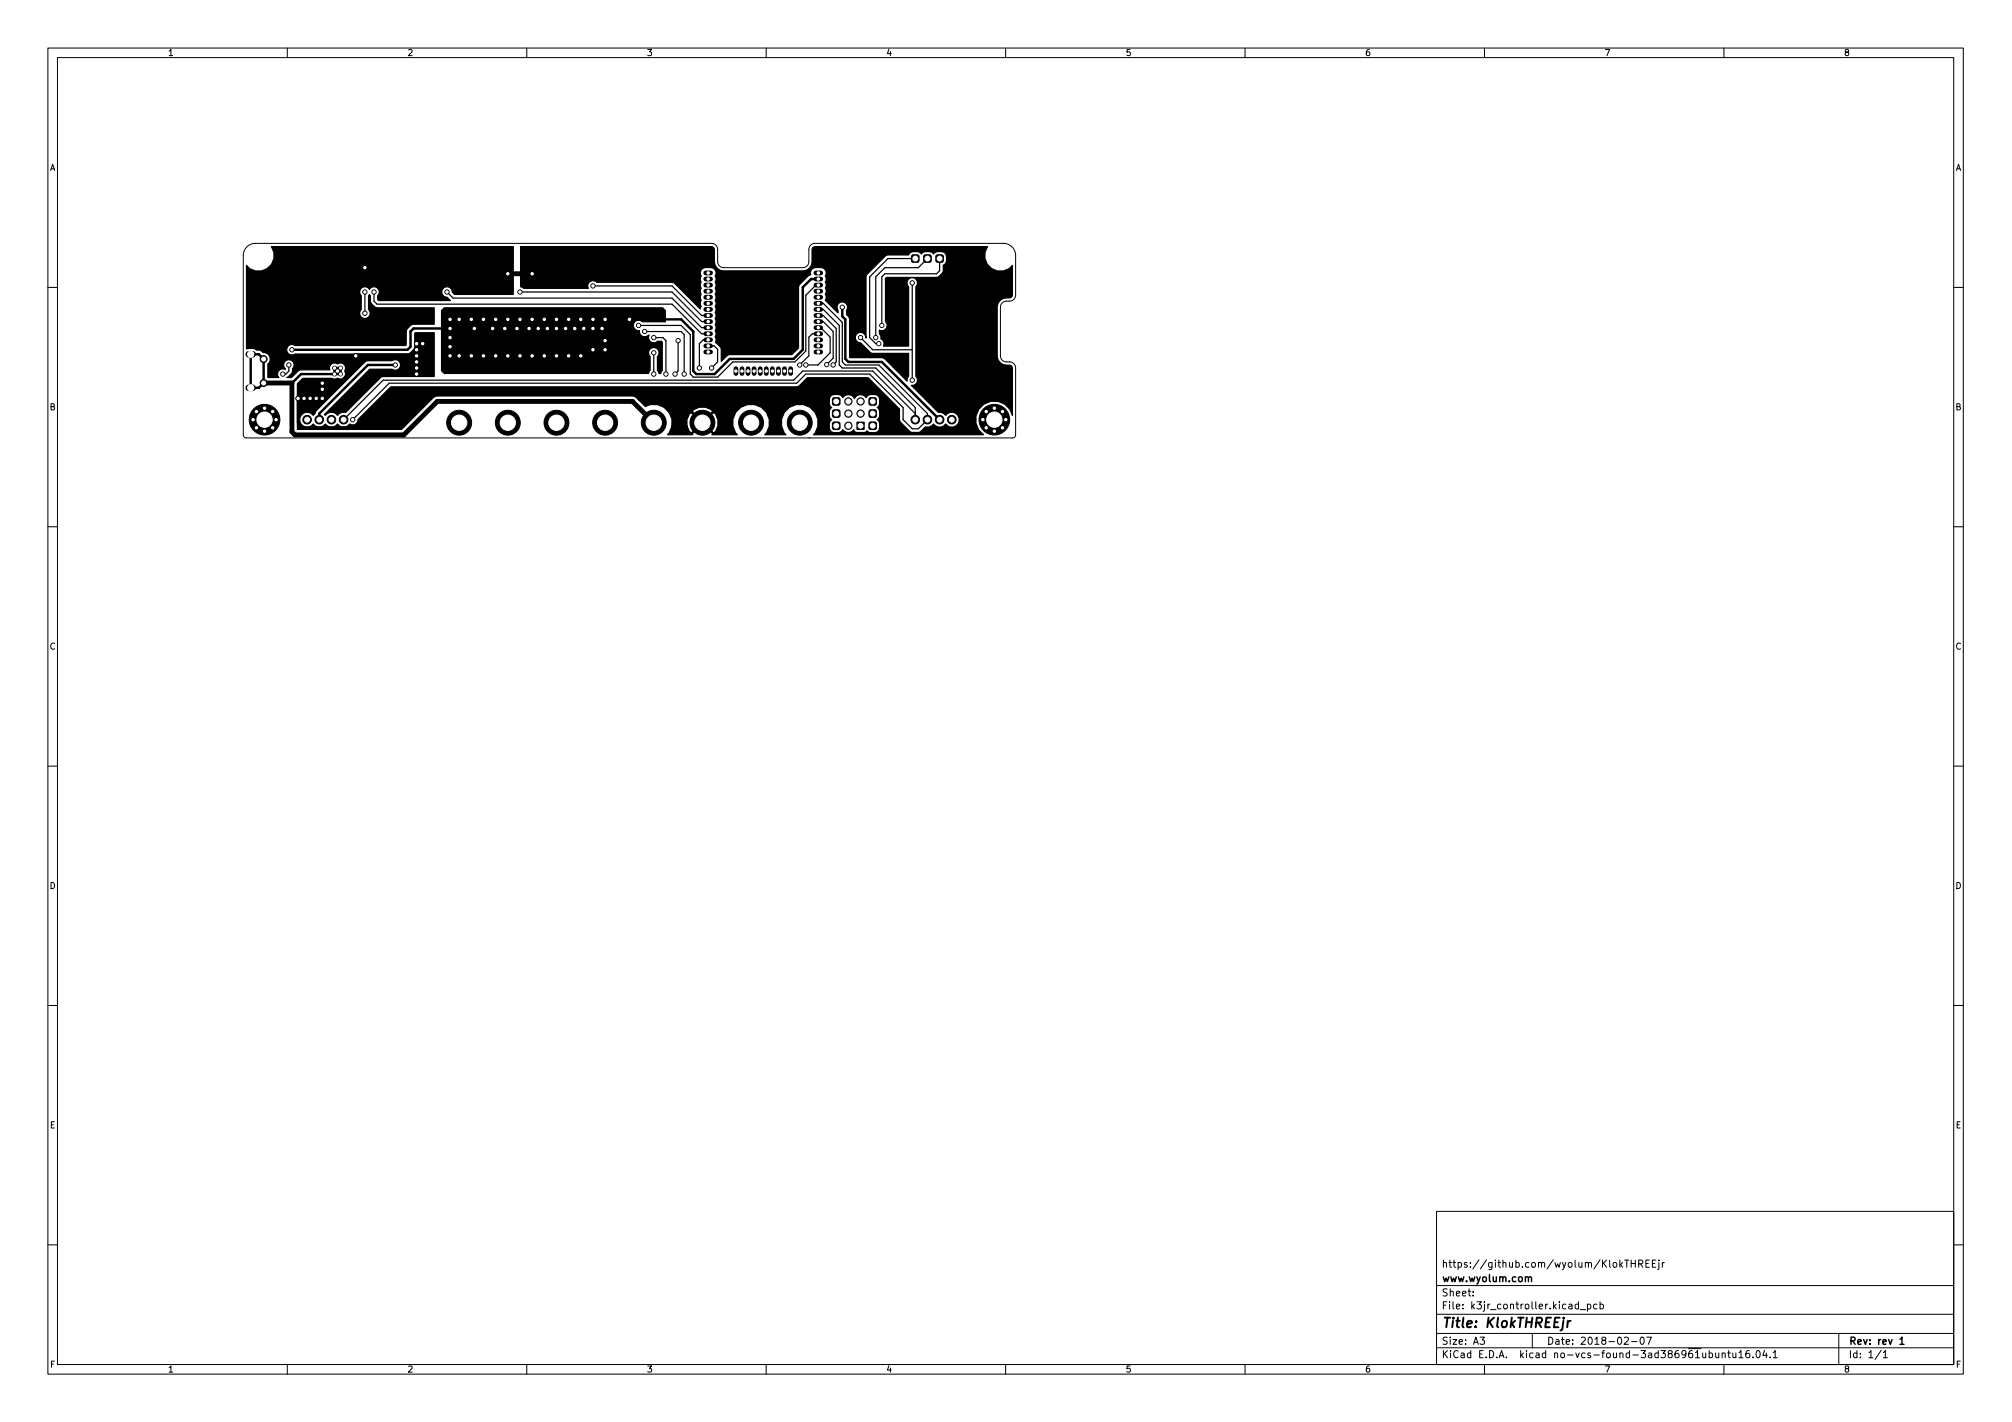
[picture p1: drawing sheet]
<svg xmlns="http://www.w3.org/2000/svg" width="420mm" height="297mm" viewBox="0 0 420 297" stroke-linecap="round" stroke-linejoin="round" font-family="sans-serif">
<defs><g id="words">
<text font-size="2.8" x="301" y="277.3">Title: KlokTHREEjr</text>
<g font-size="2.1">
<text x="301" y="267.8">www.wyolum.com</text>
<text x="301" y="264.8">https://github.com/wyolum/KlokTHREEjr</text>
<text x="301" y="273.5">File: k3jr_controller.kicad_pcb</text>
<text x="301" y="270.8">Sheet:</text>
<text x="301" y="280.9">Size: A3</text>
<text x="323" y="280.9">Date: 2018-02-07</text>
<text x="386" y="280.9">Rev: rev 1</text>
<text x="301" y="283.7">KiCad E.D.A. kicad no-vcs-found-3ad386961ubuntu16.04.1</text>
<text x="386" y="283.7">Id: 1/1</text>
</g>
<g font-size="1.8">
<text x="35" y="11.7">1</text>
<text x="85" y="11.7">2</text>
<text x="135" y="11.7">3</text>
<text x="185" y="11.7">4</text>
<text x="235" y="11.7">5</text>
<text x="285" y="11.7">6</text>
<text x="335" y="11.7">7</text>
<text x="385" y="11.7">8</text>
<text x="10.3" y="35.7">A</text>
<text x="408.3" y="35.7">A</text>
<text x="10.3" y="85.7">B</text>
<text x="408.3" y="85.7">B</text>
<text x="10.3" y="135.7">C</text>
<text x="408.3" y="135.7">C</text>
<text x="10.3" y="185.7">D</text>
<text x="408.3" y="185.7">D</text>
<text x="10.4" y="235.7">E</text>
<text x="408.4" y="235.7">E</text>
<text x="10.4" y="285.7">F</text>
<text x="35" y="286.7">1</text>
<text x="85" y="286.7">2</text>
<text x="135" y="286.7">3</text>
<text x="185" y="286.7">4</text>
<text x="235" y="286.7">5</text>
<text x="285" y="286.7">6</text>
<text x="335" y="286.7">7</text>
<text x="385" y="286.7">8</text>
<text x="408.4" y="285.7">F</text>
</g>
</g></defs>
<g fill="none" stroke="#000" stroke-width=".21">
<path d="M10 10h400v277h-400zM12 12h396v273h-396zM60 10v2M110 10v2M160 10v2M210 10v2M260 10v2M310 10v2M360 10v2M51.5 51.6l1-.6 .8-.2h95.3a1.27 1.27 0 0 1 1.3 1.3v2.5a1.27 1.27 0 0 0 1.2 1.3h16.5a1.27 1.27 0 0 0 1.3-1.3v-2.5a1.27 1.27 0 0 1 1.3-1.3h39.3a2.54 2.54 0 0 1 2.6 2.6v8.2a1.27 1.27 0 0 1-1.3 1.3h-.6a1.27 1.27 0 0 0-1.3 1.3v10.1a1.27 1.27 0 0 0 1.3 1.3h.6a1.27 1.27 0 0 1 1.3 1.3v13.9l-.2 .5-.4 .2h-160.2l-.4-.3-.1-.4v-37.4l.2-.9zM209.5 50.8h.1M10 60h2"/>
<path d="M408 60h2M168.9 91.5h.1M10 110h2M408 110h2M10 160h2M408 160h2M10 210h2M408 210h2M300 253h108v32h-108zM10 260h2M300 278.5h108M300 274.5h108"/>
<path d="M300 268.5h108M307.6 270.6v.1M307.6 269.8v.1M309.1 279.3h.9l-.5 .6 .4 .1v.7l-.2 .1-.6-.1M320 278.5v3M329.6 272.5l-.4-.1-.3 .3 .2 .6h.5M329.6 271.9v1.5M330 273.6h1.1M331.5 272.5l.4-.1 .3 .3-.1 .6h-.6M331.5 272.4v1.5M333.5 272.5l-.4-.1-.3 .3 .1 .6h.6M334.1 272.5l.5-.1 .3 .3-.2 .6h-.6"/>
<path d="M334.1 271.9v1.5M338.4 264.1l.4 .6M338.8 263.7l-.5 .6M339.2 279.5l.6-.2 .3 .4-1 1.1h1M339.3 263.2h.8M339.7 263.2v1.5M340.6 263.2v1.5M340.6 263.9h.9M341.5 263.2v1.5M342.2 264l.7-.1 .2-.2-.1-.3-.8-.2v1.5M342.6 264l.5 .7M342.7 279.4l.1-.1a.8 .8 0 0 1 .6 .8 .8 .8 0 0 1-.6 .7 1 1 0 0 1-.1-1.4z"/>
<path d="M343.7 263.9h.5M343.8 279.3h1.1l-.7 1.5M344.4 263.2h-.7v1.5h.7M345.1 263.9h.5M345.8 263.2h-.7v1.5h.7M346.4 263.7v1.3l-.3 .2M346.4 263.2v.2M347.1 263.7v1M347.6 263.7l-.5 .3M384 278.5v6.5M408 260h2M60 285v2"/>
<path d="M110 285v2M160 285v2M210 285v2M260 285v2M300 281.5h108M310 285v2M340.7 280.2h1.2M356.9 282.7l.5-.1 .2 .3-.1 .6h-.6M356.9 282.1v1.5M358.3 282.6l.1 .9 .3 .1 .2-.1M358.9 282.6v1M359.6 282.8l.2-.2 .4 .1 .1 .9"/>
<path d="M359.6 282.6v1M360 285v2M360.8 282.6h.6M361 282.1v1.3l.4 .2M361.9 282.6v.9l.4 .1 .2-.1M362.5 282.6v1M363.1 282.5l.5-.4v1.5M363.1 283.6h.9M365.3 282.1l-.4 .1a1.01 1.01 0 0 0 0 1.4l.4-.1 .1-.5-.3-.3-.4 .1-.1 .2M366.1 283.5v.1M366.9 282.2l.2-.1a.8 .8 0 0 1 .5 .8 .8 .8 0 0 1-.5 .7 1 1 0 0 1-.2-1.4zM368.5 282l-.4 1.1h1"/>
<path d="M368.8 282.6v1M369.6 283.5v.1M370.3 282.5l.4-.4v1.5M370.3 283.6h.8M392.8 282l-1.2 2M393.3 282.5l.4-.4v1.5M393.3 283.6h.8"/>
</g>
<path d="M319.2 266.9l.2-.2 .4 .1v.9M396.8 279.7l.4-.4v1.5M396.8 280.8h.8" fill="none" stroke="#000" stroke-width=".3"/>
<path d="M327.4 275.9l-.1 1.3M328 275.9l-.4 .1-.2 .3" fill="none" stroke="#000" stroke-width=".4"/>
<path d="M52 74h.8M52 81h.8" fill="none" stroke="#000" stroke-width="1.4"/>
<g fill="#000" stroke="#000" stroke-width=".21">
<path d="M190.5 53.3l.2-.1 1.1 .1 .1 .3-.1 1.1-.3 .1-1-.1-.2-.3zM193 53.3l.3-.1 1.1 .1 .1 .3-.1 1.1-.3 .1-1.1-.1-.1-.3zM195.5 53.3l.3-.1 1.1 .1 .1 .3-.1 1.1-.3 .1-1.1-.1-.1-.3zM173.9 83.2l.3-.1 1.1 .1 .1 .3-.1 1-.3 .2-1.1-.2-.1-.2zM173.9 85.7l.3-.1 1.1 .1 .1 .3-.1 1.1-.3 .1-1.1-.1-.1-.3zM173.9 88.3l.3-.2 1.1 .2 .1 .2-.1 1.1-.3 .1-1.1-.1-.1-.3zM178.9 88.2h1.6v1.5h-1.6zM181.6 83.2l.2-.1 1.1 .1 .1 .3-.1 1-.3 .2-1-.2-.2-.2zM181.6 85.7l.2-.1 1.1 .1 .1 .3-.1 1.1-.3 .1-1-.1-.2-.3zM181.6 88.3l.2-.2 1.1 .2 .1 .2-.1 1.1-.3 .1-1-.1-.2-.3z"/>
<circle cx="76.2" cy="55.9" r=".45"/>
<circle cx="106" cy="57.2" r=".45"/>
<circle cx="111.1" cy="57.2" r=".45"/>
<circle cx="123.8" cy="59.7" r=".45"/>
<circle cx="190.5" cy="59.1" r=".45"/>
<circle cx="55.1" cy="75" r=".72"/>
<circle cx="59.1" cy="78.1" r=".45"/>
<circle cx="60.3" cy="76.2" r=".45"/>
<circle cx="61" cy="73.1" r=".45"/>
<circle cx="69.8" cy="76.9" r=".4"/>
<circle cx="69.8" cy="78.1" r=".4"/>
<circle cx="70.5" cy="77.5" r=".4"/>
<circle cx="71.1" cy="78.1" r=".4"/>
<circle cx="71.1" cy="76.9" r=".4"/>
<circle cx="74.3" cy="74.3" r=".45"/>
<circle cx="76.2" cy="65.4" r=".45"/>
<circle cx="76.2" cy="61" r=".45"/>
<circle cx="78.1" cy="61" r=".45"/>
<circle cx="82.6" cy="76.2" r=".45"/>
<circle cx="87" cy="73.1" r=".45"/>
<circle cx="87" cy="76.9" r=".45"/>
<circle cx="87" cy="75.6" r=".45"/>
<circle cx="87" cy="74.3" r=".45"/>
<circle cx="87" cy="71.8" r=".45"/>
<circle cx="87" cy="78.1" r=".45"/>
<circle cx="88.3" cy="71.8" r=".45"/>
<circle cx="93.3" cy="61" r=".45"/>
<circle cx="94" cy="70.5" r=".45"/>
<circle cx="94" cy="74.3" r=".45"/>
<circle cx="94" cy="66.7" r=".45"/>
<circle cx="94" cy="72.4" r=".45"/>
<circle cx="94" cy="68.6" r=".45"/>
<circle cx="95.9" cy="74.3" r=".45"/>
<circle cx="95.9" cy="66.7" r=".45"/>
<circle cx="98.4" cy="74.3" r=".45"/>
<circle cx="98.4" cy="66.7" r=".45"/>
<circle cx="99.1" cy="68.6" r=".45"/>
<circle cx="101" cy="74.3" r=".45"/>
<circle cx="101" cy="66.7" r=".45"/>
<circle cx="102.9" cy="68.6" r=".45"/>
<circle cx="103.5" cy="74.3" r=".45"/>
<circle cx="103.5" cy="66.7" r=".45"/>
<circle cx="105.4" cy="68.6" r=".45"/>
<circle cx="106" cy="74.3" r=".45"/>
<circle cx="106" cy="66.7" r=".45"/>
<circle cx="108" cy="68.6" r=".45"/>
<circle cx="108.6" cy="74.3" r=".45"/>
<circle cx="108.6" cy="61" r=".45"/>
<circle cx="108.6" cy="66.7" r=".45"/>
<circle cx="110.5" cy="68.6" r=".45"/>
<circle cx="111.1" cy="66.7" r=".45"/>
<circle cx="111.1" cy="74.3" r=".45"/>
<circle cx="112.4" cy="68.6" r=".45"/>
<circle cx="113.7" cy="74.3" r=".45"/>
<circle cx="113.7" cy="66.7" r=".45"/>
<circle cx="114.3" cy="68.6" r=".45"/>
<circle cx="116.2" cy="68.6" r=".45"/>
<circle cx="116.2" cy="74.3" r=".45"/>
<circle cx="116.2" cy="66.7" r=".45"/>
<circle cx="118.1" cy="68.6" r=".45"/>
<circle cx="118.7" cy="66.7" r=".45"/>
<circle cx="118.7" cy="74.3" r=".45"/>
<circle cx="120" cy="68.6" r=".45"/>
<circle cx="121.3" cy="66.7" r=".45"/>
<circle cx="121.3" cy="74.3" r=".45"/>
<circle cx="121.9" cy="68.6" r=".45"/>
<circle cx="123.8" cy="73.1" r=".45"/>
<circle cx="123.8" cy="66.7" r=".45"/>
<circle cx="123.8" cy="68.6" r=".45"/>
<circle cx="125.7" cy="68.6" r=".45"/>
<circle cx="126.4" cy="73.1" r=".45"/>
<circle cx="126.4" cy="66.7" r=".45"/>
<circle cx="126.4" cy="71.2" r=".45"/>
<circle cx="131.4" cy="66.7" r=".45"/>
<circle cx="133.4" cy="68" r=".45"/>
<circle cx="134.6" cy="69.3" r=".45"/>
<circle cx="136.5" cy="78.1" r=".45"/>
<circle cx="136.5" cy="70.5" r=".45"/>
<circle cx="136.5" cy="73.7" r=".45"/>
<circle cx="139.1" cy="78.1" r=".45"/>
<circle cx="141" cy="78.1" r=".45"/>
<circle cx="141.6" cy="71.2" r=".45"/>
<circle cx="142.9" cy="78.1" r=".45"/>
<circle cx="146.1" cy="76.9" r=".45"/>
<circle cx="148.6" cy="76.9" r=".45"/>
<circle cx="167" cy="76.2" r=".45"/>
<circle cx="168.3" cy="76.2" r=".45"/>
<circle cx="172.6" cy="76.2" r=".45"/>
<circle cx="174" cy="76.2" r=".45"/>
<circle cx="175.9" cy="64.2" r=".45"/>
<circle cx="179.7" cy="70.5" r=".45"/>
<circle cx="182.9" cy="70.5" r=".45"/>
<circle cx="183.5" cy="71.8" r=".45"/>
<circle cx="184.1" cy="68" r=".45"/>
<circle cx="190.5" cy="79.4" r=".45"/>
<circle cx="52.8" cy="87.7" r=".4"/>
<circle cx="53.5" cy="86" r=".4"/>
<circle cx="53.5" cy="89.4" r=".4"/>
<circle cx="55.1" cy="80" r=".72"/>
<circle cx="55.2" cy="90.1" r=".4"/>
<circle cx="55.2" cy="85.3" r=".4"/>
<circle cx="55.2" cy="87.7" r="3.2"/>
<circle cx="56.9" cy="89.4" r=".4"/>
<circle cx="56.9" cy="86" r=".4"/>
<circle cx="57.6" cy="87.7" r=".4"/>
<circle cx="62.2" cy="83.2" r=".45"/>
<circle cx="63.5" cy="83.2" r=".45"/>
<circle cx="64.1" cy="87.7" r=".9"/>
<circle cx="64.8" cy="83.2" r=".45"/>
<circle cx="66" cy="83.2" r=".45"/>
<circle cx="66.7" cy="87.7" r=".9"/>
<circle cx="67.3" cy="80" r=".45"/>
<circle cx="67.3" cy="83.2" r=".45"/>
<circle cx="67.3" cy="81.3" r=".45"/>
<circle cx="69.2" cy="87.7" r=".9"/>
<circle cx="71.8" cy="87.7" r=".9"/>
<circle cx="73.7" cy="87.7" r=".45"/>
<circle cx="95.9" cy="88.3" r="2.6"/>
<circle cx="106" cy="88.3" r="2.6"/>
<circle cx="116.2" cy="88.3" r="2.6"/>
<circle cx="126.4" cy="88.3" r="2.6"/>
<circle cx="136.5" cy="88.3" r="2.6"/>
<circle cx="146.7" cy="88.3" r="2.6"/>
<circle cx="156.8" cy="88.3" r="2.6"/>
<circle cx="167" cy="88.3" r="2.6"/>
<circle cx="177.2" cy="88.9" r=".76"/>
<circle cx="177.2" cy="83.9" r=".76"/>
<circle cx="177.2" cy="86.4" r=".76"/>
<circle cx="179.7" cy="83.9" r=".76"/>
<circle cx="179.7" cy="86.4" r=".76"/>
<circle cx="191.1" cy="87.7" r=".9"/>
<circle cx="193.7" cy="87.7" r=".9"/>
<circle cx="196.2" cy="87.7" r=".9"/>
<circle cx="198.8" cy="87.7" r=".9"/>
<circle cx="205.2" cy="87.7" r=".4"/>
<circle cx="205.9" cy="89.4" r=".4"/>
<circle cx="205.9" cy="86" r=".4"/>
<circle cx="207.6" cy="90.1" r=".4"/>
<circle cx="207.6" cy="85.3" r=".4"/>
<circle cx="207.6" cy="87.7" r="3.2"/>
<circle cx="209.3" cy="86" r=".4"/>
<circle cx="209.3" cy="89.4" r=".4"/>
<circle cx="210" cy="87.7" r=".4"/>
</g>
<g fill="none" stroke="#000" stroke-width="1">
<path d="M106 57.2h5.1M147.4 57h1M147.4 58.3h1M147.4 59.6h1M170.4 57h1M170.4 58.3h1M170.4 59.6h1M87 74.3h-12.7v2.6l-3.2 3.1h-3.8v3.2h-5.1M147.4 60.8h1M147.4 62.1h1M147.4 63.4h1M147.4 64.6h1"/>
<path d="M147.4 65.9h1M147.4 67.2h1M147.4 68.4h1M147.4 69.7h1M147.4 71h1M147.4 72.3h1M147.4 73.5h1M153.7 77v1M154.9 77v1M156.2 77v1M157.5 77v1M158.7 77v1"/>
<path d="M160 77v1M161.3 77v1M162.6 77v1M163.8 77v1M165.1 77v1M170.4 60.8h1M170.4 62.1h1M170.4 63.4h1M170.4 64.6h1M170.4 65.9h1M170.4 67.2h1M170.4 68.4h1"/>
<path d="M170.4 69.7h1M170.4 71h1M170.4 72.3h1M170.4 73.5h1M55.1 80h5.9v10.2l.6 .6h22.7l7-6.9h40.8l4.4 4.4"/>
</g>
<g fill="none" stroke="#000" stroke-width=".25">
<path d="M123.8 59.7h16.5l6.2 6.2h1.4M170.9 59.6h-.5l-2.1 2.1v11.6l-2.3 2.3h-13l-3.1 3.2h-5.1l-.7-.7v-8.2l-1.9-1.9h-8.9M190.5 59.1v20.3M191.1 54h-5.7l-3.8 3.8v12.7l1.3 1.3h.6M193.7 54l-1.9 1.9h-7l-1.9 1.9v12.7M196.2 54v2.6l-.6 .6h-10.8l-.7 .6v10.2M60.3 76.2v1.3l-.6 .6h-.6M76.2 61v4.4M78.1 61v1.9l.6 .6h61.6l6.2 6.2h1.4M93.3 61l1.3 1.3h45.7l6.2 6.1h1.4M108.6 61h31.7l6.2 6.2h1.4M134.6 69.3h7.6l.7 .6v8.2"/>
<path d="M136.5 73.7v4.4M136.5 70.5h1.9l.7 .7v6.9M141.6 71.2v6.3l-.6 .6M147.9 72.3h1.2l.8 .7v2.6l-1.3 1.3M147.9 71h-1l-.9 .8v5.1M170.9 63.4h1l4 3.9v8.3l.6 .6h7l10.2 10.2v1.3l-1.9 1.9h-1.3l-1.9-1.9v-2.6l-7-7h-13.3l-1.9 1.9h-85.1l-7.6 7.7M170.9 64.6h1l3.4 3.4v8.2l.6 .7h7l8.2 8.2v2.6M170.9 67.2h1l2.1 2.1v5.5l-1.4 1.4M170.9 68.4h.5l2 2v3.3l-2.6 2.5h-2.5M170.9 65.9h1l2.7 2.7v7l-.6 .6M170.9 69.7h-1.3l-.7 .7v3.9l-1.9 1.9M179.7 70.5l2.5 2.6h8.3"/>
<path d="M191.1 86.4l-8.9-8.9h-14.6l-1.9 1.9h-85.7l-8.2 8.3"/>
</g>
<g fill="none" stroke="#000" stroke-width=".51">
<path d="M76.2 55.9h-8.3l-9.5 9.5v8.3l.7 .6h15.2M170.9 58.3h-1.5l-1.8 1.7v13.1l-1.9 1.9h-13.3l-3.2 3.1h-3.8l-.6-.6v-8.2l-2.6-2.6h-48.2v7.6h27.3l1.3-1.2h3.8v-1.9M52.4 74h1.7l1 1v5l-1 1h-1.7zM69.8 76.9h1.3M69.8 76.9v1.2l1.3-1.2M69.8 76.9l1.3 1.2M71.1 78.1h-8.2l-1.9 1.9M71.1 76.9v1.2M82.5 76.2h-5.7l-10.1 10.2v1.3M94 68.6h-7.6l-.7 .7v3.1l-.6 .7h-24.1M175.9 64.2v1.9l.6 .6v8.3l.7 .6h6.9l12.1 12.1M61 80h.1"/>
<path d="M62.2 83.2v5.1l1 1h20.2l7.4-7.3h49.5l6.4 6.3"/>
</g>
<path d="M51.5 55.4a3.3 3.3 0 0 0 4.5 .6 3.3 3.3 0 0 0 .7-4.5h50.5v10h-12.3l-.5-.5a1.09 1.09 0 0 0-1.1-1.1 1.09 1.09 0 0 0-1.1 1.1 1.09 1.09 0 0 0 1.2 1.1l.6 .7h-14.9l-.2-.2v-.8a1.09 1.09 0 0 0-.1-1.7 1.09 1.09 0 0 0-1.6 .4 1.09 1.09 0 0 0-1.7-.4 1.09 1.09 0 0 0-.1 1.7v2.9l-.1 .1a1.1 1.1 0 0 0 .2 1.5 1.1 1.1 0 0 0 1.5-.1 1.1 1.1 0 0 0 0-1.5v-2.9l.2-.3 .1 .3 .1 1.4 1 1 12.3 .1v3.4h-4.3a2.02 2.02 0 0 0-1.6 1.6v2.8l-.1 .1-23.1-.1a1.1 1.1 0 0 0-1.7 1 1.1 1.1 0 0 0 1.7 .9l23.8-.1a2.17 2.17 0 0 0 1.2-1.5v-2.8l.1-.1h4v9.1l-11 .1-7.5 7.5-.7-.1-.6 .3-.4 .4-.4-.4a1.55 1.55 0 0 0-2.2 .4l-.1-.2 9.4-9.5 4.7 .1a1.1 1.1 0 0 0 1.8-1 1.1 1.1 0 0 0-1.8-.9h-5.1l-.6 .3-10.2 10.2-.2 .6-.4 .4a1.56 1.56 0 0 0-2.3-.3 1.56 1.56 0 0 0 0 2.3 1.56 1.56 0 0 0 2.3-.2 1.55 1.55 0 0 0 2.5 0 1.55 1.55 0 0 0 2.6 0 1.55 1.55 0 0 0 2.5 0 1.08 1.08 0 0 0 1.2 0 1.08 1.08 0 0 0 .5-.9l6.9-6.9h84.8l.5-.2 1.7-1.7h12.7l6.5 6.5 .1 2.6 2.1 2.1a2.42 2.42 0 0 0 3.3-.9 1.49 1.49 0 0 0 1.6-.6 1.55 1.55 0 0 0 2.6 0 1.56 1.56 0 0 0 2.3 .2 1.56 1.56 0 0 0 0-2.3 1.56 1.56 0 0 0-2.3 .3l-.4-.4-.6-.3h-.6l-5.6-5.6a1.09 1.09 0 0 0 1.2-.6 1.09 1.09 0 0 0-.2-1.3v-18.7l.1-.2a1.1 1.1 0 0 0-.2-1.5 1.1 1.1 0 0 0-1.5 .2 1.1 1.1 0 0 0 0 1.5v12.4h-5.2a1.17 1.17 0 0 0-.5-1.6v-.4l-.4-.6v-.8a1.08 1.08 0 0 0 1.4-.3 1.08 1.08 0 0 0-.1-1.4v-9.1l.2-.2h10.8l1-1.1 .1-1.4a1.67 1.67 0 0 0 0-2.8 1.9 1.9 0 0 0-2.1 .5 1.75 1.75 0 0 0-2.5 0 1.69 1.69 0 0 0-2.6 .1l-4.7 .1-4.2 4.2v13.1l-.1-.1a1.09 1.09 0 0 0-1.1-1.1 1.09 1.09 0 0 0-1.1 1.1 1.09 1.09 0 0 0 1.1 1.1l2.3 2.2h7.7v4.8l-.3 .6v.4l-4.9-4.8-7-.1-.1-.1v-7.9v-.3l-.6-.7v-.9a1.1 1.1 0 0 0-.9-1.7 1.1 1.1 0 0 0-.9 1.7v.6l-2.7-2.7 .3-.6-.3-.6 .3-.7-.3-.6 .3-.6-.3-.7 .3-.6-.3-.6 .2-.2a1.14 1.14 0 0 0-1.1-1.6l-1.5 .1a1.12 1.12 0 0 0-.6 1.4l-.6 .3-1.9 2v13l-1.4 1.4h-13l-.6 .2-1.2 1.2v-2.8l-1.2-1.2a1.01 1.01 0 0 0-.1-1.1 1.02 1.02 0 0 0 0-1.3 1.02 1.02 0 0 0 0-1.3 1.02 1.02 0 0 0 0-1.3 1.02 1.02 0 0 0 0-1.2 1.02 1.02 0 0 0 0-1.3 1.02 1.02 0 0 0 0-1.3 1.02 1.02 0 0 0 0-1.2 1.02 1.02 0 0 0 0-1.3 1.02 1.02 0 0 0 0-1.3 1.02 1.02 0 0 0 0-1.2 1.11 1.11 0 0 0 .1-1.2 1.11 1.11 0 0 0-1-.6l-1.5 .1a1.11 1.11 0 0 0-.5 1.7 1.02 1.02 0 0 0 0 1.2 1.02 1.02 0 0 0 0 1.3 1.02 1.02 0 0 0 0 1.3 1.02 1.02 0 0 0 0 1.2 1.02 1.02 0 0 0 0 1.3l-.2 .5-5.6-5.5h-16l-.2-.2a1.1 1.1 0 0 0-1.3 .1 1.1 1.1 0 0 0-.2 1.3h-13.5l-.7-.3v-8.4h39.8a.63 .63 0 0 1 .7 .7v2.5a1.94 1.94 0 0 0 1.9 1.9h16.6a1.95 1.95 0 0 0 1.9-2v-2.7l.6-.4h36a3.3 3.3 0 0 0 .7 4.5 3.3 3.3 0 0 0 4.5-.6v6.2l-.4 .6a2.37 2.37 0 0 0-2.6 1.4l-.2 10.7a2.05 2.05 0 0 0 2.6 2 .63 .63 0 0 1 .6 .6v9.9l-.5-1.3a3.9 3.9 0 0 0-5.9-.7 3.9 3.9 0 0 0 .4 6h-35.5l.3-.3a3.8 3.8 0 0 0-.7-5.2 3.8 3.8 0 0 0-5.2 .3 3.8 3.8 0 0 0-.2 5.2h-4.4l.4-.3a3.8 3.8 0 0 0-.8-5.2 3.8 3.8 0 0 0-5.2 .3 3.8 3.8 0 0 0-.1 5.2h-5.3l.1-.2-2.1-2.1-2.1 2.1 .1 .2h-5.3l.3-.3 .6-1.6h3.1l.5 1.2 .5 .3 2.1-2.1h.4l2.1 2.1a2.76 2.76 0 0 0 0-4.2l-2.1 2.1h-.4l-2.1-2.1-.5 .3-.4 1.2-.1 1.2h-3.1v-1.3l-.7-1.6h5l2.1 2.1 2.1-2.1-.3-.4a2.91 2.91 0 0 0-3.9 .4h-5l-.9-.9-1.4-.6h-1.5l-1 .4-1.5-1.4h39.9l.1 1.2 .4 .4-.2 .2a1.84 1.84 0 0 0 .2 2.4 1.72 1.72 0 0 0 .1 2.6 1.84 1.84 0 0 0 2.2-.6 1.41 1.41 0 0 0 2.3 .1 .63 .63 0 0 0 .6 .5h1.6l.5-.3a1.78 1.78 0 0 0 2.6-.3 1.9 1.9 0 0 0-.4-2 1.75 1.75 0 0 0 0-2.6 1.72 1.72 0 0 0-.2-2.6 1.84 1.84 0 0 0-2.1 .6 1.39 1.39 0 0 0-2.5 .2 1.39 1.39 0 0 0-2.4-.2 1.69 1.69 0 0 0-2.7 0l-.1 .4h-39.9l-.8-.7-.4-.1h-40.8l-.8 .3-6.6 6.7h-21.8v-9.5l1.1-1.2h6.1l.8 .2 .3-.2a1.15 1.15 0 0 0 1.5-.1 1.15 1.15 0 0 0 .1-1.5 1.1 1.1 0 0 0-.2-1.3 1.1 1.1 0 0 0-1.4-.1 1.04 1.04 0 0 0-1.2 .1 1.04 1.04 0 0 0-.3 1.2h-6l-.7 .2-1.3 1.4h-1l1.1-1.1a1.6 1.6 0 0 1 .4-1.3 1.1 1.1 0 0 0-1.4-1.3 1.1 1.1 0 0 0-.4 1.8v.2l-.3-.1a1.09 1.09 0 0 0-1.2 .5 1.09 1.09 0 0 0 .1 1.3h-2.3v-2.9a1.35 1.35 0 0 0 .4-1.5 1.35 1.35 0 0 0-1.3-.9l-.6-.4-.8-.1-.4-.2-1.2-.1-.5 .1zM92.8 64.3h45.6l.5 .6v2.3h-4.8a1.1 1.1 0 0 0-1.8 .5 1.1 1.1 0 0 0 1.2 1.4 1.09 1.09 0 0 0 .6 1.1 1.09 1.09 0 0 0 1.3-.2h.2a1.08 1.08 0 0 0 .3 1.4 1.08 1.08 0 0 0 1.4-.1h.8l.2 .2v5.9l-.3 .6h-.4l-.3-.6v-2.9a1.09 1.09 0 0 0 0-1.6 1.09 1.09 0 0 0-1.6 0 1.09 1.09 0 0 0 .1 1.6v2.9l-.4 .6h-42.6l-.6-.5v-12.6z" fill="#000" stroke="#000" stroke-width=".25"/>
<g fill="#fff" stroke="#fff" stroke-width=".21">
<circle cx="87" cy="73.1" r=".25"/>
<circle cx="87" cy="71.8" r=".25"/>
<circle cx="88.3" cy="71.8" r=".25"/>
<circle cx="87" cy="74.3" r=".25"/>
<circle cx="87" cy="78.1" r=".25"/>
<circle cx="87" cy="76.9" r=".25"/>
<circle cx="87" cy="75.6" r=".25"/>
<circle cx="73.7" cy="87.7" r=".25"/>
<circle cx="67.3" cy="80" r=".25"/>
<circle cx="76.2" cy="55.9" r=".25"/>
<circle cx="67.3" cy="83.2" r=".25"/>
<circle cx="67.3" cy="81.3" r=".25"/>
<circle cx="62.2" cy="83.2" r=".25"/>
<circle cx="63.5" cy="83.2" r=".25"/>
<circle cx="64.8" cy="83.2" r=".25"/>
<circle cx="66" cy="83.2" r=".25"/>
<circle cx="179.7" cy="70.5" r=".25"/>
<circle cx="190.5" cy="79.4" r=".25"/>
<circle cx="190.5" cy="59.1" r=".25"/>
<circle cx="74.3" cy="74.3" r=".25"/>
<circle cx="131.4" cy="66.7" r=".25"/>
<circle cx="175.9" cy="64.2" r=".25"/>
<circle cx="94" cy="68.6" r=".25"/>
<circle cx="82.5" cy="76.2" r=".25"/>
<circle cx="61" cy="73.1" r=".25"/>
<circle cx="111.1" cy="57.2" r=".25"/>
<circle cx="106" cy="57.2" r=".25"/>
<circle cx="126.4" cy="71.2" r=".25"/>
<circle cx="126.4" cy="73.1" r=".25"/>
<circle cx="123.8" cy="73.1" r=".25"/>
<circle cx="121.3" cy="74.3" r=".25"/>
<circle cx="118.7" cy="74.3" r=".25"/>
<circle cx="116.2" cy="74.3" r=".25"/>
<circle cx="113.7" cy="74.3" r=".25"/>
<circle cx="111.1" cy="74.3" r=".25"/>
<circle cx="108.6" cy="74.3" r=".25"/>
<circle cx="106" cy="74.3" r=".25"/>
<circle cx="103.5" cy="74.3" r=".25"/>
<circle cx="101" cy="74.3" r=".25"/>
<circle cx="98.4" cy="74.3" r=".25"/>
<circle cx="95.9" cy="74.3" r=".25"/>
<circle cx="94" cy="70.5" r=".25"/>
<circle cx="94" cy="74.3" r=".25"/>
<circle cx="94" cy="72.4" r=".25"/>
<circle cx="94" cy="66.7" r=".25"/>
<circle cx="95.9" cy="66.7" r=".25"/>
<circle cx="98.4" cy="66.7" r=".25"/>
<circle cx="101" cy="66.7" r=".25"/>
<circle cx="103.5" cy="66.7" r=".25"/>
<circle cx="106" cy="66.7" r=".25"/>
<circle cx="108.6" cy="66.7" r=".25"/>
<circle cx="111.1" cy="66.7" r=".25"/>
<circle cx="113.7" cy="66.7" r=".25"/>
<circle cx="116.2" cy="66.7" r=".25"/>
<circle cx="118.7" cy="66.7" r=".25"/>
<circle cx="121.3" cy="66.7" r=".25"/>
<circle cx="123.8" cy="66.7" r=".25"/>
<circle cx="126.4" cy="66.7" r=".25"/>
<circle cx="99.1" cy="68.6" r=".25"/>
<circle cx="102.9" cy="68.6" r=".25"/>
<circle cx="105.4" cy="68.6" r=".25"/>
<circle cx="107.9" cy="68.6" r=".25"/>
<circle cx="110.5" cy="68.6" r=".25"/>
<circle cx="112.4" cy="68.6" r=".25"/>
<circle cx="114.3" cy="68.6" r=".25"/>
<circle cx="116.2" cy="68.6" r=".25"/>
<circle cx="118.1" cy="68.6" r=".25"/>
<circle cx="120" cy="68.6" r=".25"/>
<circle cx="121.9" cy="68.6" r=".25"/>
<circle cx="123.8" cy="68.6" r=".25"/>
<circle cx="125.7" cy="68.6" r=".25"/>
<circle cx="76.2" cy="61" r=".25"/>
<circle cx="76.2" cy="65.4" r=".25"/>
<circle cx="133.3" cy="68" r=".25"/>
<circle cx="134.6" cy="69.3" r=".25"/>
<circle cx="142.9" cy="78.1" r=".25"/>
<circle cx="136.5" cy="78.1" r=".25"/>
<circle cx="136.5" cy="73.7" r=".25"/>
<circle cx="148.6" cy="76.9" r=".25"/>
<circle cx="146" cy="76.9" r=".25"/>
<circle cx="108.6" cy="61" r=".25"/>
<circle cx="139.1" cy="78.1" r=".25"/>
<circle cx="136.5" cy="70.5" r=".25"/>
<circle cx="141" cy="78.1" r=".25"/>
<circle cx="141.6" cy="71.2" r=".25"/>
<circle cx="93.3" cy="61" r=".25"/>
<circle cx="78.1" cy="61" r=".25"/>
<circle cx="59.1" cy="78.1" r=".25"/>
<circle cx="60.3" cy="76.2" r=".25"/>
<circle cx="167" cy="76.2" r=".25"/>
<circle cx="174" cy="76.2" r=".25"/>
<circle cx="172.6" cy="76.2" r=".25"/>
<circle cx="168.3" cy="76.2" r=".25"/>
<circle cx="182.9" cy="70.5" r=".25"/>
<circle cx="184.1" cy="68" r=".25"/>
<circle cx="123.8" cy="59.7" r=".25"/>
<circle cx="183.5" cy="71.8" r=".25"/>
<circle cx="52.4" cy="74" r=".65"/>
<circle cx="52.4" cy="81" r=".65"/>
<circle cx="55.1" cy="75" r=".42"/>
<circle cx="55.1" cy="80" r=".42"/>
<circle cx="191.1" cy="54" r=".51"/>
<circle cx="55.2" cy="87.7" r="1.6"/>
<circle cx="57.6" cy="87.7" r=".25"/>
<circle cx="56.9" cy="89.4" r=".25"/>
<circle cx="55.2" cy="90.1" r=".25"/>
<circle cx="53.5" cy="89.4" r=".25"/>
<circle cx="52.8" cy="87.7" r=".25"/>
<circle cx="53.5" cy="86" r=".25"/>
<circle cx="55.2" cy="85.3" r=".25"/>
<circle cx="56.9" cy="86" r=".25"/>
<circle cx="207.6" cy="87.7" r="1.6"/>
<circle cx="210" cy="87.7" r=".25"/>
<circle cx="209.3" cy="89.4" r=".25"/>
<circle cx="207.6" cy="90.1" r=".25"/>
<circle cx="205.9" cy="89.4" r=".25"/>
<circle cx="205.2" cy="87.7" r=".25"/>
<circle cx="205.9" cy="86" r=".25"/>
<circle cx="207.6" cy="85.3" r=".25"/>
<circle cx="209.3" cy="86" r=".25"/>
<circle cx="208.9" cy="53.4" r="1.6"/>
<circle cx="54" cy="53.4" r="1.6"/>
<circle cx="95.9" cy="88.3" r="1.6"/>
<circle cx="106" cy="88.3" r="1.6"/>
<circle cx="116.2" cy="88.3" r="1.6"/>
<circle cx="167" cy="88.3" r="1.6"/>
<circle cx="156.8" cy="88.3" r="1.6"/>
<circle cx="126.4" cy="88.3" r="1.6"/>
<circle cx="146.7" cy="88.3" r="1.6"/>
<circle cx="136.5" cy="88.3" r="1.6"/>
<circle cx="69.8" cy="78.1" r=".25"/>
<circle cx="71.1" cy="78.1" r=".25"/>
<circle cx="71.1" cy="76.9" r=".25"/>
<circle cx="69.8" cy="76.9" r=".25"/>
<circle cx="70.5" cy="77.5" r=".25"/>
<circle cx="170.9" cy="57" r=".25"/>
<circle cx="170.9" cy="58.3" r=".25"/>
<circle cx="170.9" cy="59.6" r=".25"/>
<circle cx="170.9" cy="60.8" r=".25"/>
<circle cx="170.9" cy="62.1" r=".25"/>
<circle cx="170.9" cy="63.4" r=".25"/>
<circle cx="170.9" cy="64.6" r=".25"/>
<circle cx="170.9" cy="65.9" r=".25"/>
<circle cx="170.9" cy="67.2" r=".25"/>
<circle cx="170.9" cy="68.4" r=".25"/>
<circle cx="170.9" cy="69.7" r=".25"/>
<circle cx="170.9" cy="71" r=".25"/>
<circle cx="170.9" cy="72.3" r=".25"/>
<circle cx="170.9" cy="73.5" r=".25"/>
<circle cx="147.9" cy="58.3" r=".25"/>
<circle cx="147.9" cy="67.2" r=".25"/>
<circle cx="147.9" cy="68.4" r=".25"/>
<circle cx="147.9" cy="60.8" r=".25"/>
<circle cx="147.9" cy="57" r=".25"/>
<circle cx="147.9" cy="69.7" r=".25"/>
<circle cx="147.9" cy="63.4" r=".25"/>
<circle cx="147.9" cy="73.5" r=".25"/>
<circle cx="147.9" cy="72.3" r=".25"/>
<circle cx="147.9" cy="65.9" r=".25"/>
<circle cx="147.9" cy="64.6" r=".25"/>
<circle cx="147.9" cy="62.1" r=".25"/>
<circle cx="147.9" cy="71" r=".25"/>
<circle cx="147.9" cy="59.6" r=".25"/>
<circle cx="165.1" cy="77.5" r=".25"/>
<circle cx="163.8" cy="77.5" r=".25"/>
<circle cx="162.6" cy="77.5" r=".25"/>
<circle cx="161.3" cy="77.5" r=".25"/>
<circle cx="160" cy="77.5" r=".25"/>
<circle cx="157.5" cy="77.5" r=".25"/>
<circle cx="156.2" cy="77.5" r=".25"/>
<circle cx="154.9" cy="77.5" r=".25"/>
<circle cx="153.7" cy="77.5" r=".25"/>
<circle cx="158.8" cy="77.5" r=".25"/>
<circle cx="198.8" cy="87.7" r=".51"/>
<circle cx="196.2" cy="87.7" r=".51"/>
<circle cx="193.7" cy="87.7" r=".51"/>
<circle cx="191.1" cy="87.7" r=".51"/>
<circle cx="71.8" cy="87.7" r=".51"/>
<circle cx="69.2" cy="87.7" r=".51"/>
<circle cx="66.7" cy="87.7" r=".51"/>
<circle cx="64.1" cy="87.7" r=".51"/>
<circle cx="193.7" cy="54" r=".51"/>
<circle cx="196.2" cy="54" r=".51"/>
<circle cx="174.6" cy="83.9" r=".51"/>
<circle cx="182.2" cy="83.9" r=".51"/>
<circle cx="174.6" cy="86.4" r=".51"/>
<circle cx="177.2" cy="88.9" r=".51"/>
<circle cx="179.7" cy="88.9" r=".51"/>
<circle cx="177.2" cy="86.4" r=".51"/>
<circle cx="179.7" cy="86.4" r=".51"/>
<circle cx="177.2" cy="83.9" r=".51"/>
<circle cx="179.7" cy="83.9" r=".51"/>
<circle cx="182.2" cy="86.4" r=".51"/>
<circle cx="174.6" cy="88.9" r=".51"/>
<circle cx="182.2" cy="88.9" r=".51"/>
</g>
<use href="#words"/>
</svg>
